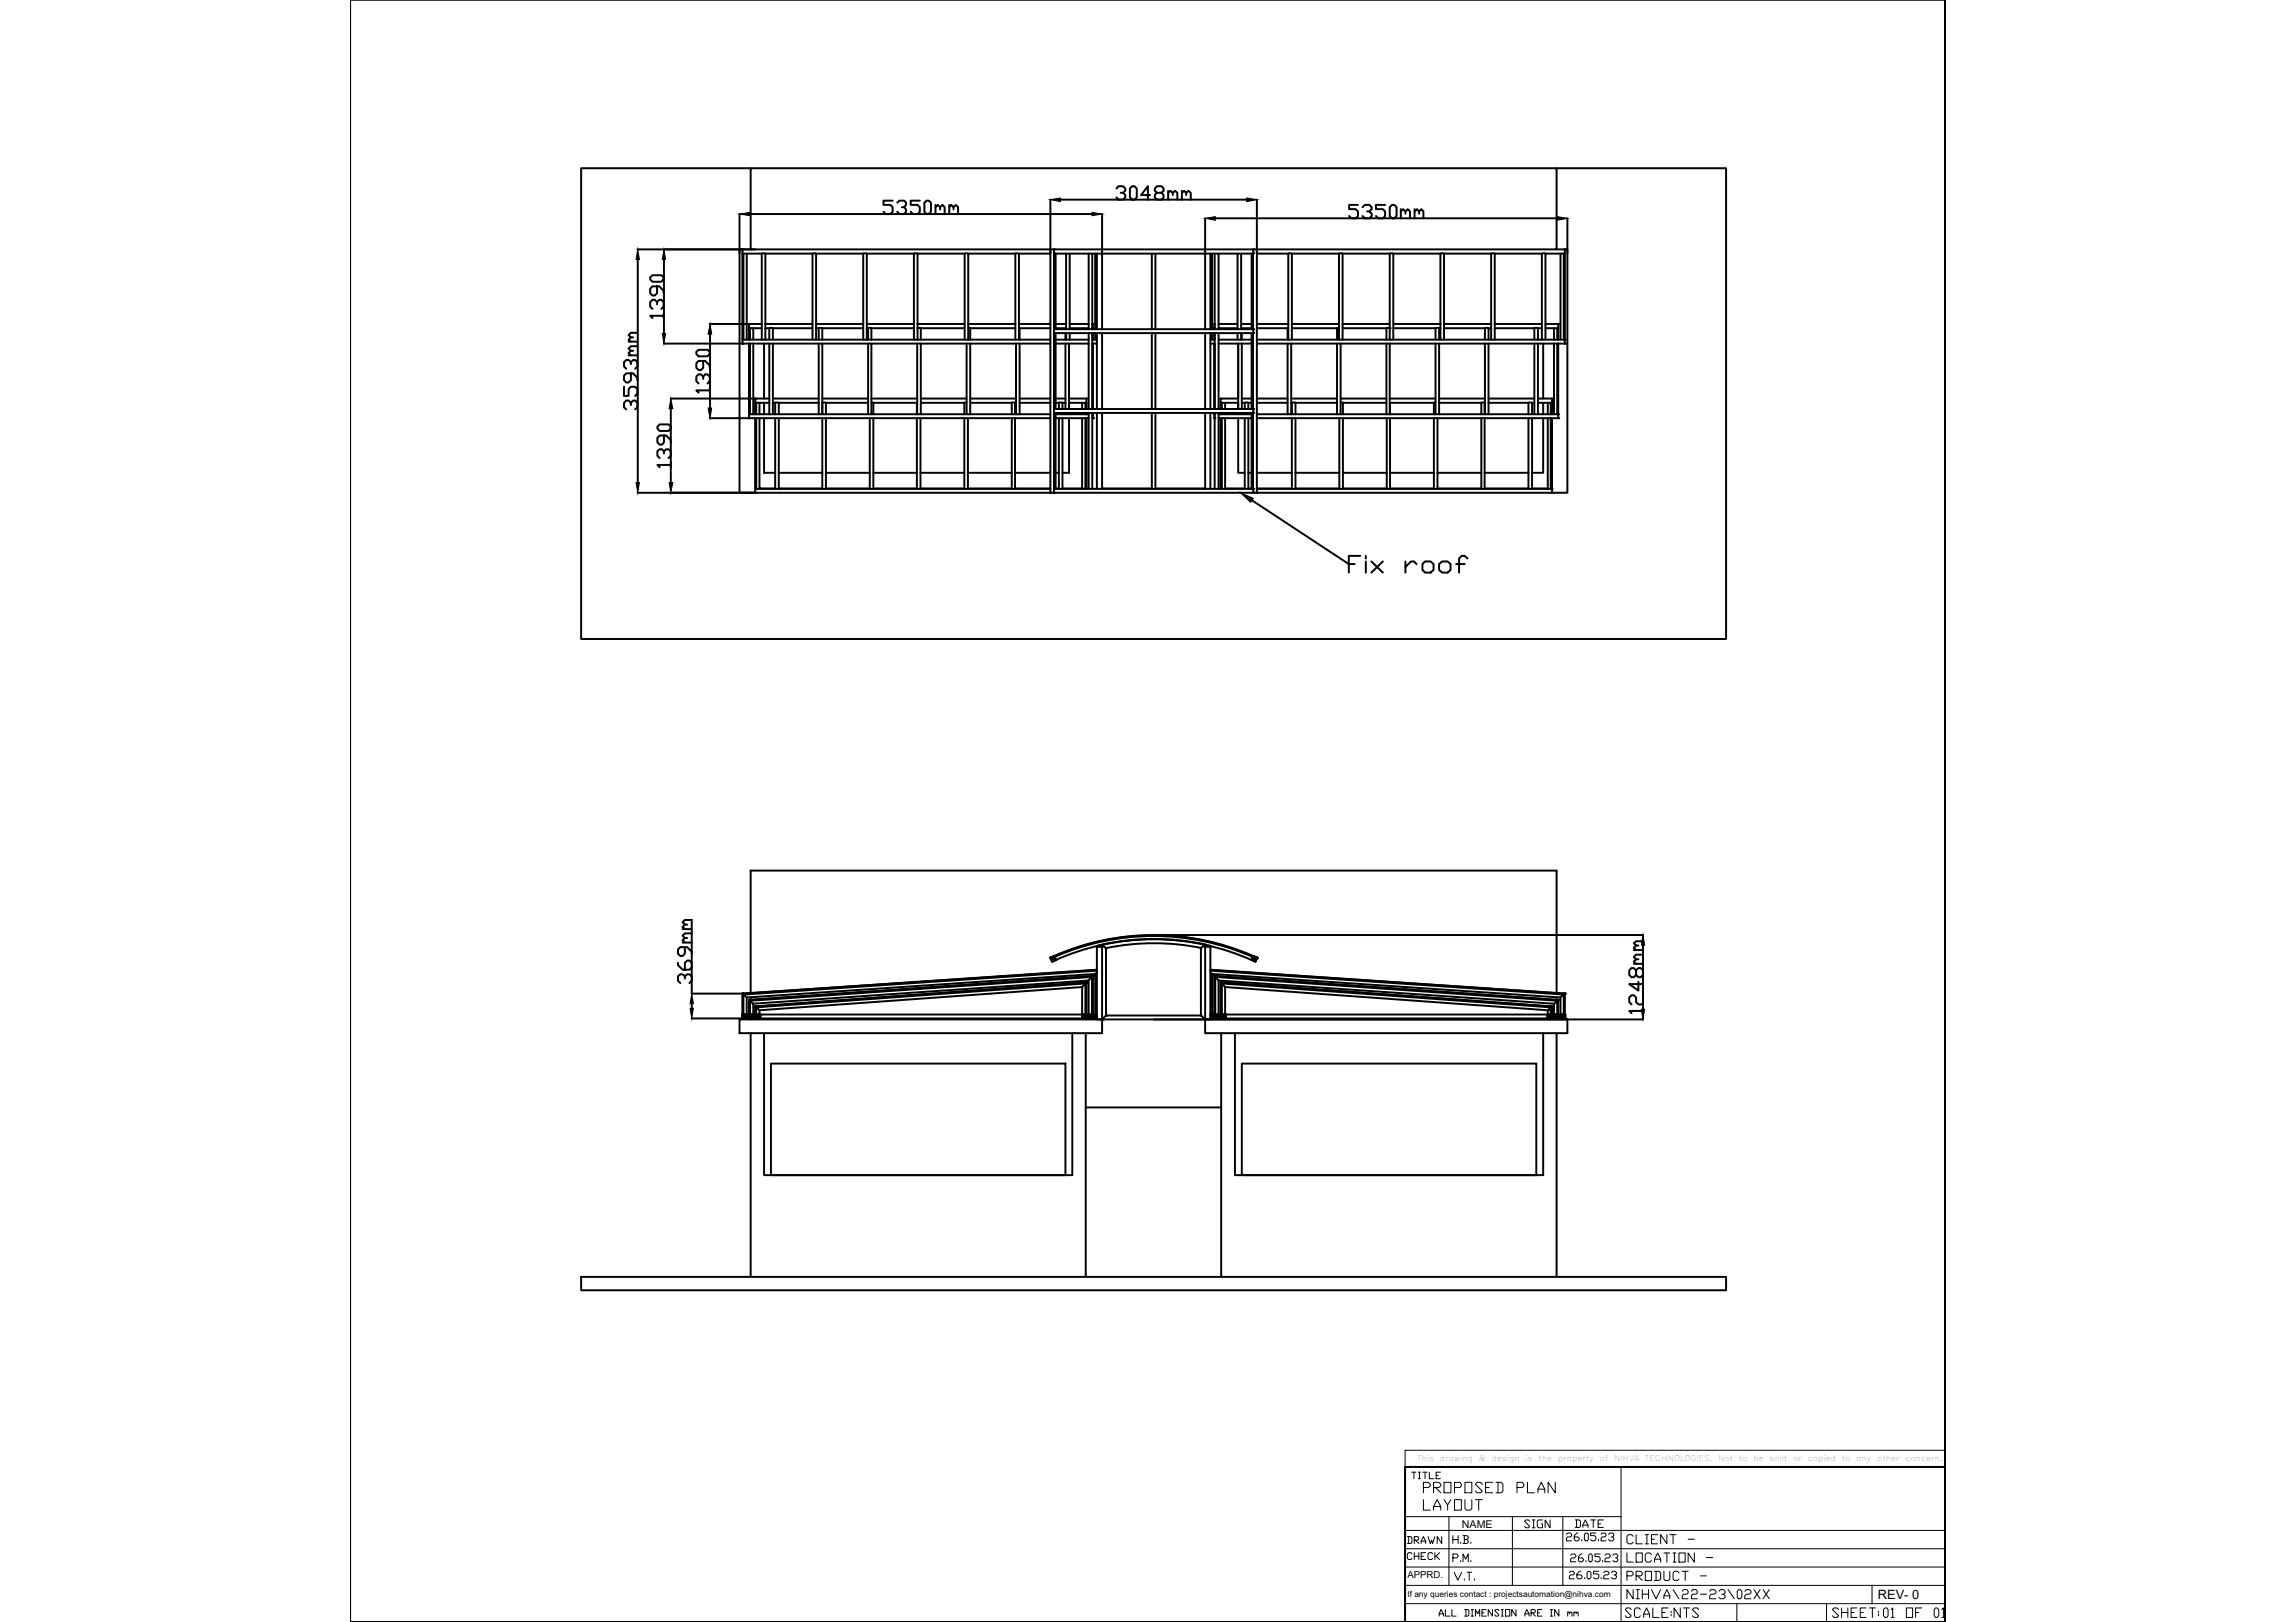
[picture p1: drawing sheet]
<svg xmlns="http://www.w3.org/2000/svg" width="297mm" height="210mm" viewBox="0 0 297 210" stroke-linecap="round" stroke-linejoin="round" font-family="sans-serif">
<defs><g id="words">
<text font-size="4.4" x="215.2" y="210.6">NTS</text>
<text font-size="4" x="202.5" y="199">DATE</text>
<text font-size="1.7" x="243" y="206.9">REV- 0</text>
<text font-size="1.4" x="189.1" y="197.7">NAME</text>
<text font-size="1.2" x="182.1" y="204.2">APPRD.</text>
<text font-size="1.1" x="182.1" y="206.7">If any queries contact : projectsautomation@nihva.com</text>
<g font-size="1">
<text x="183.3" y="189">This</text>
<text x="186.3" y="189">drawing</text>
<text x="191.3" y="189">&amp;</text>
<text x="193" y="189">design</text>
<text x="197.4" y="189">is</text>
<text x="199" y="189">the</text>
<text x="201.6" y="189">property</text>
<text x="207" y="189">of</text>
<text x="208.8" y="189">NIHVA</text>
<text x="212.8" y="189">TECHNOLOGIES.</text>
<text x="222.3" y="189">Not</text>
<text x="225" y="189">to</text>
<text x="226.8" y="189">be</text>
<text x="228.9" y="189">sold</text>
<text x="232" y="189">or</text>
<text x="233.9" y="189">copied</text>
<text x="238.3" y="189">to</text>
<text x="240.1" y="189">any</text>
<text x="242.8" y="189">other</text>
<text x="246.5" y="189">concern.</text>
</g>
</g></defs>
<!-- layer: 0 -->
<g fill="none" stroke="#000" stroke-width=".25">
<path d="M45.3 0h206.3v209.9h-206.3zM251.6 0h.1M251.6 0v209.9h-64.5M82.5 32.3h15.2M82.5 33.6v28.9M84.1 35.9l.3-.3h1.2l.3 .3v.3l-.3 .3h-1.2l-.3-.3zM85 39.4v-.3l-.3-.3h-.3l-.3 .3v.6l.3 .3M85 39.1l.3-.3h.3l.3 .3v.6l-.3 .3M85 37.1v.8l-.3 .3h-.3l-.3-.3v-.5l.3-.3h.9l.6 .5v.3M85.9 33.6v9.6M95.7 27.7v5.1M96.1 32.3h.1"/>
<path d="M96.1 32.3v11.7M96.1 32.3h-.4v31.5M96.1 32.8h2.5M96.1 32.8v11.2M96.2 32.8v11.2M96.6 32.8v11.2M97 27.7h44.3M97.1 21.8h104.3v10.5h-104.3zM97.1 21.8h-21.9v60.9h148.1v-60.9h-21.9M98.6 32.8v11.2M98.6 32.8h.3M99 32.8h6.2"/>
<path d="M99 32.8v11.2M105.1 32.8v11.2M105.2 32.8h.3M105.5 32.8h6.2M105.6 32.8v11.2M111.7 32.8v11.2M111.8 32.8h.3M112.1 32.8h6.2M112.1 32.8v11.2M115.5 26h-1.2v.5h.9l.3 .3v.6l-.3 .3h-.6l-.3-.3M116.1 26.2l.3-.2h.6l.2 .2v.3l-.2 .3h-.3M117 26.8l.2 .3v.3l-.2 .3h-.6l-.3-.3"/>
<path d="M118.2 32.8v11.2M118.3 32.8h.3M118.7 32.8h6.1v11.2h-6.1M118.7 32.8v11.2M119 26h-1.2v.5h.9l.3 .3v.6l-.3 .3h-.6l-.3-.3M119.6 26.2l.3-.2h.2l.3 .2v1.2l-.3 .3h-.2l-.3-.3zM121 26.8l.3-.3 .3 .3v.3M121 26.5v1.2M121.6 26.8l.3-.3 .3 .3v.9M122.8 26.8l.3-.3 .3 .3v.3M122.8 26.5v1.2M123.4 26.8l.3-.3 .3 .3v.9"/>
<path d="M124.9 32.8h.3M125.2 32.8h6.2v11.2h-6.2M125.3 32.8v11.2M131.4 32.8h.3M131.8 32.8h4.1M131.8 32.8v11.2M135.9 25.8v38M136.4 32.8h.1M136.4 32.3h.1M136.4 32.3v10.3M136.4 32.8v9.8M136.6 32.8v9.8"/>
<path d="M137.2 25.8h24.1M137.9 32.8v9.8M138.4 32.8v9.8M140.8 32.8v9.8M141.3 32.8v9.8M141.7 32.8v9.8M141.9 32.8v9.8M142.6 27.7v5.1M142.6 32.8v9.8M144.4 24.4l.3-.3h.6l.3 .3v.3l-.3 .2h-.3M145.3 24.9l.3 .3v.3l-.3 .3h-.6l-.3-.3M146.5 24.1h.3l.3 .3v1.1l-.3 .3h-.3l-.3-.3v-1.1z"/>
<path d="M148.8 25.2h-1.2l.9-1.1v1.7M149 32.8v9.8M149.5 32.8v9.8M149.7 24.9l-.3-.2v-.3l.3-.3h.6l.2 .3v.3l-.2 .2h-.6l-.3 .3v.3l.3 .3h.6l.2-.3v-.3l-.2-.3M151.1 24.9l.3-.2 .3 .2v.3M151.1 24.7v1.1M151.7 24.9l.3-.2 .3 .2v.9M152.9 24.9l.3-.2 .3 .2v.3M152.9 24.7v1.1M153.5 24.9l.3-.2 .3 .2v.9M155.9 28.3v4.5M155.9 32.8v9.8"/>
<path d="M156.6 32.8v9.8M156.8 32.8v9.8M157.1 32.8v9.8M157.2 28.3h44.3M157.6 32.8v9.8M160.1 32.8v9.8M160.6 32.8v9.8M161.9 32.8v9.8M162.1 32.8v9.8M162.1 32.8h.1M162.1 32.8h-25.7M162.1 32.3h.1"/>
<path d="M162.1 32.3v.5M162.6 25.8v38M162.6 32.8h4.1M166.7 32.8v11.2M166.8 32.8h.2M167.1 32.8h6.2M167.1 32.8v11.2M173.2 32.8v11.2M173.3 32.8h.3M173.7 32.8h6.1M173.7 32.8v11.2M175.7 26.5h-1.2v.6h.9l.3 .3v.6l-.3 .3h-.6l-.3-.3"/>
<path d="M176.3 26.8l.3-.3h.6l.3 .3v.3l-.3 .3h-.3M177.2 27.4l.3 .3v.3l-.3 .3h-.6l-.3-.3M179.2 26.5h-1.2v.6h.9l.3 .3v.6l-.3 .3h-.6l-.3-.3M179.8 26.8l.3-.3h.3l.3 .3v1.2l-.3 .3h-.3l-.3-.3zM179.8 32.8v11.2M179.9 32.8h.3M180.2 32.8h6.2M180.3 32.8v11.2M181.2 27.4l.3-.3 .3 .3v.3M181.2 27.1v1.2M181.8 27.4l.3-.3 .3 .3v.9M183 27.4l.3-.3 .3 .3v.3"/>
<path d="M183 27.1v1.2M183.6 27.4l.3-.3 .2 .3v.9M186.4 32.8v11.2M186.4 32.8h.3M186.8 32.8h6.2M186.8 32.8v11.2M192.9 32.8v11.2M193 32.8h.3M193.3 32.8h6.2M193.4 32.8v11.2M199.5 32.8v11.2M199.6 32.8h.3"/>
<path d="M199.9 32.8h2.5M199.9 32.8v11.2M201.4 32.3h1.4v31.5h-2M201.9 32.8v11.2M202.3 32.8v11.2M202.4 32.8v11.2M202.4 32.3h.1M202.4 32.3v12.2M202.8 28.3v4.5M80.7 50.1v1.1h.6v-.9l.3-.2h.6l.3 .2v.6l-.3 .3M81.3 46h1.2M81.3 44.2h1.2"/>
<path d="M81.6 52.4v-.3l-.3-.3h-.3l-.3 .3v.6l.3 .3M81.6 52.1l.3-.3h.3l.3 .3v.6l-.3 .3M81.6 48.3v.9l-.3 .3h-.3l-.3-.3v-.6l.3-.3h.9l.6 .6v.3M81.6 47.1v-.2l-.3-.3h-.3l-.3 .3v.5l.3 .3M81.6 46.9l.3-.3h.3l.3 .3v.5l-.3 .3M81.9 45.4h-.3l-.3 .3 .3 .3M81.9 43.7h-.3l-.3 .3 .3 .2M82.5 44.8h-.9l-.3 .3 .3 .3M82.5 43.1h-.9l-.3 .3 .3 .3M85 55.2l.3-.3h1.2l.3 .3v.3l-.3 .3h-1.2l-.3-.3zM85.9 40.9h-1.8l.3 .3M85.9 40.6v.6"/>
<path d="M85.9 58.7v-.3l-.3-.3h-.3l-.3 .3v.6l.3 .3M85.9 58.4l.3-.3h.3l.3 .3v.6l-.3 .3M85.9 56.4v.8l-.3 .3h-.3l-.3-.3v-.5l.3-.3h.9l.6 .6v.2M85.9 44.5h50M86.8 51.6h12.7M86.8 52.9v9.6M90.1 45.5l.3-.2h1.1l.3 .2v.3l-.3 .3h-1.1l-.3-.3zM91 49v-.3l-.3-.3h-.3l-.3 .3v.6l.3 .3M91 48.7l.2-.3h.3l.3 .3v.6l-.3 .3M91 46.7v.9l-.3 .3h-.3l-.3-.3v-.6l.3-.3h.8l.6 .6v.3M91.8 50.5h-1.7l.3 .3M91.8 41.9h6.8"/>
<path d="M91.8 54.1h44.1M91.8 50.2v.6M91.9 43.2v9.6M96.1 44.5h.1M96.1 44v.5M96.1 44h2.5M96.9 54.1h.1M96.9 41.9h.1M96.9 53.6h.1M96.9 53.6v.5M96.9 42.4h.1M96.9 42h.1"/>
<path d="M96.9 41.9v2.1M96.9 44.5v9.1M96.9 42.5h1.7M96.9 53.6h2.7M97 42.5v1.5M97 44.5v9.1M97.5 42.5v1.5M97.5 44.5v9.1M97.7 51.6v2M97.7 54.1v9.7M97.7 52.1h.1M97.7 51.6h.1"/>
<path d="M97.7 54.1v9.2M97.8 52.1v1.5M97.8 54.1v9.2M98.3 52.1v1.5M98.3 54.1v9.2M98.6 44h.3M98.8 54.1v7.1h1.5M98.8 44.5v7.1M98.8 52.1v1.5M99 44h6.2M99 41.9h6.1M99 42.5h.6"/>
<path d="M99.5 42.5v1.5M99.5 44.5v9.1M99.5 52.1h-1.8v1.5M99.6 53.6h.3M99.6 42.4h.3M99.9 42.5h5.2M100 42.5v1.5M100 44.5v9.1M100 52.1h.3v1.5M100 51.6h5.9M100.3 54.1v9.2h-2.6M100.3 52.1h.3"/>
<path d="M100.7 52.1h5.2M100.8 52.1v1.5M100.8 54.1v9.2M105.2 44h.3M105.5 44h6.2M105.6 42.5h.3v1.5M105.6 41.9h6.1M105.9 44.5v9.1h-6M106 53.6h.3M106 42.4h.3M106.3 42.5h5.4M106.4 42.5v1.5"/>
<path d="M106.4 44.5v9.1M106.4 54.1v9.2M106.4 51.6h5.9M106.4 52.1h.1M106.5 52.1h.3M106.8 52.1h5.5M106.8 52.1v1.5M106.8 54.1v9.2M111.8 44h.3M112.1 44h6.2M112.1 42.5h.2v1.5M112.1 41.9h6.1"/>
<path d="M112.3 44.5v9.1h-6M112.4 53.6h.2M112.4 42.4h.2M112.5 54.1v9.2h-5.7M112.7 42.5h5.5M112.7 53.6h6M112.7 42.5v1.5M112.7 44.5v9.1M112.7 52.1h.2M112.7 51.6h6M112.9 52.1h5.8M113 52.1v1.5"/>
<path d="M113 54.1v9.2M118.3 44h.3M118.6 52.1v1.5M118.6 54.1v9.2M118.7 44.5v9.1M118.7 42.5h.1M118.7 41.9h6.1M118.7 53.6h.3M118.7 42.4h.3M119.1 54.1v9.2M119.1 42.5h5.7M119.1 53.6h6"/>
<path d="M119.1 42.5v1.5M119.1 44.5v9.1M119.1 52.1h5.7v1.5M119.1 51.6h6M124.8 54.1v9.2h-5.8M124.8 52.1h.3M124.9 44h.3M125.1 44.5v9.1M125.1 53.6h.3M125.2 54.1v9.2M125.3 41.9h6.1M125.3 42.4h.1"/>
<path d="M125.5 42.5h5.9M125.5 42.5v1.5M125.5 44.5v9.1M125.5 52.1h5.4v1.5M125.5 51.6h5.9M130.9 54.1v9.2h-5.7M130.9 52.1h.3M131.3 52.1h.1M131.3 52.1v1.5M131.3 54.1v9.2M131.4 44h.3M131.4 44.5v9.1h-5.9"/>
<path d="M131.5 53.6h.3M131.8 44h4.1M131.8 41.9h4.1M131.9 42.5h4M131.9 53.6h4M131.9 42.5v1.5M131.9 44.5v9.1M131.9 51.6h4M131.9 52.1h4M136.4 42.6h.1M136.4 43.1h.1M136.4 42.6v.5h25.7v-.5"/>
<path d="M136.4 53.4h.1M136.4 52.9v.5h25.7v-.5M136.4 52.9h.1M136.4 43.1v9.8M136.4 53.4v9.9M136.4 42.6h25.7M136.4 52.9h25.7M136.6 43.1v9.8M136.6 53.4v9.9M136.6 42.5h1.2v.1M136.6 51.6h1.2M136.6 52.1h.4"/>
<path d="M136.6 44.5h4.2M136.6 41.9h1.3M136.6 54.1h4.2M137 52.1v.8M137 53.4v.2M137 54.1v9.2M137.1 52.1h.3M137.4 52.1h.4M137.5 52.1v.8M137.5 53.4v.2M137.5 54.1v9.2M137.8 43.1v.9"/>
<path d="M137.8 44.5v8.4M137.8 53.4v.2h-1.2M137.9 53.6h.3M137.9 42.4h.1M137.9 43.1v.9h-1.3M138 44h.3M138.2 53.6h2.6M138.3 44.5v8.4M138.3 53.4v.2M138.3 54.1v7.1h-.8M138.3 51.6h2.2M138.3 52.1h2.2"/>
<path d="M138.3 44h2.5M138.4 43.1v.9M138.4 41.9h2.4M138.4 42.5h2.4M140 52.1v.8M140 53.4v.2M140 54.1v9.2M140.4 52.1v.8M140.4 53.4v.2M140.4 54.1v9.2M140.5 51.6h.1M140.5 51.6v1.3"/>
<path d="M140.5 53.4v.2M140.5 54.1v9.2M140.8 43.1v9.8M140.8 53.4v9.9M141.3 54.1h.1M141.3 53.6h.1M141.3 43.1v9.8M141.3 53.4v9.9M141.3 44h.6M141.3 44.5h.6M141.3 41.9h.1M141.3 42.5h.1"/>
<path d="M141.4 42.5v.1M141.4 43.1v.9M141.4 44.5v8.4M141.4 53.4v.2M141.4 54.1h.1M141.4 41.9h.1M141.4 41.9v.7M141.4 53.4v.7M141.7 43.1v.9M141.9 43.1v9.8M141.9 53.4v9.9M142.6 43.1v9.8"/>
<path d="M142.6 53.4v9.8M149 43.1v9.8M149 53.4v9.9M149.5 43.1v9.8M149.5 53.4v9.9M155.9 43.1v9.8M155.9 53.4v9.9M156.6 43.1v9.8M156.6 53.4v9.9M156.6 44h.5M156.6 44.5h.5M156.8 43.1v.9"/>
<path d="M157.1 54.1h.1M157.1 41.9h.1M157.1 41.9v.5M157.1 42.4h.1M157.1 53.6v.5M157.1 42.4v.2M157.1 43.1v.9M157.1 44.5v8.4M157.1 53.4v.2M157.1 42.5h.1M157.1 53.6h.1M157.1 43.1v9.8"/>
<path d="M157.1 53.4v9.9M157.6 43.1v9.8M157.6 53.4v9.9M157.6 44h2.5M157.6 44.5h4.3M157.6 41.9h2.5M157.6 42.5h2.5M157.6 54.1h4.3M157.6 53.6h2.6M157.9 53.4v.2M157.9 54.1v9.2M157.9 51.6h.1"/>
<path d="M157.9 52.1h.1M158.1 52.1v.8M158.1 53.4v.2M158.1 54.1v9.2M158.5 52.1v.8M158.5 53.4v.2M158.5 54.1v9.2M160.1 43.1v.9M160.2 51.6h-2.3v1.3M160.2 54.1v7.1h.8M160.2 44.5v8.4M160.2 53.4v.2"/>
<path d="M160.2 52.1h-2.3v.8M160.2 44h.3M160.3 53.6h.3M160.6 43.1v.9h1.3M160.6 41.9h1.3M160.6 42.4h.1M160.7 43.1v.9M160.7 44.5v8.4M160.7 53.4v.2h1.2M160.7 51.6h1.2M160.7 52.1h.4M161 52.1v.8"/>
<path d="M161 53.4v.2M161 54.1v9.2M161.1 52.1h.3M161.5 52.1h.4M161.5 52.1v.8M161.5 53.4v.2M161.5 54.1v9.2M161.9 43.1v9.8M161.9 53.4v9.9M161.9 42.5h-1.2v.1M162.1 53.4v9.9v-9.9M162.1 43.1v9.8"/>
<path d="M162.1 42.6h.1M162.1 43.1h.1M162.1 53.4h.1M162.1 52.9h.1M162.6 44.5h39.8M162.6 54.1h39M162.6 51.6h4M162.6 52.1h4M162.6 44h4.1M162.6 41.9h4.1M162.6 42.5h4M162.6 53.6h4"/>
<path d="M166.6 42.5v1.5M166.6 44.5v9.1M166.7 53.6h.3M166.8 44h.2M167 53.6h6M167 44.5v9.1M167 51.6h6M167 52.1h.2M167.1 44h6.2M167.1 52.1v1.5M167.1 54.1v9.2M167.1 41.9h6.1"/>
<path d="M167.1 42.5h5.9M167.3 52.1h.3M167.6 54.1v9.2h5.7M173 52.1h-5.4v1.5M173 42.5v1.5M173 44.5v9.1M173.1 53.6h.3M173.1 42.4h.1M173.3 54.1v9.2M173.3 44h.3M173.4 53.6h6M173.4 44.5v9.1"/>
<path d="M173.4 52.1h.3M173.4 51.6h6M173.7 44h6.1M173.7 52.1h5.7M173.7 41.9h6.1M173.7 42.5h5.7M173.7 52.1v1.5M173.7 54.1v9.2M179.4 42.5v1.5M179.4 44.5v9.1M179.4 54.1v9.2M179.5 53.6h.2"/>
<path d="M179.5 42.4h.2M179.8 42.5h.1M179.8 44.5v9.1h6M179.8 51.6h5.9M179.8 54.1v9.2h5.7M179.9 44h.3M180.2 44h6.2M180.3 41.9h6.1M180.3 42.5h5.5M185.5 52.1v1.5M185.5 54.1v9.2M185.5 52.1h-5.7v1.5"/>
<path d="M185.6 52.1h.1M185.7 42.5v1.5M185.7 44.5v9.1M185.8 53.6h.3M185.8 42.4h.3M186 54.1v9.2M186.2 44.5v9.1h6M186.2 51.6h5.9M186.2 52.1h5.5M186.4 42.5h-.2v1.5M186.4 44h.3M186.8 44h6.2"/>
<path d="M186.8 41.9h6.1M186.8 42.5h5.4M191.6 52.1v1.5M191.6 54.1v9.2M191.7 52.1h.3M192.1 54.1v9.2h5.7M192.1 52.1v1.5M192.1 42.5v1.5M192.1 44.5v9.1M192.2 53.6h.3M192.2 42.4h.3M192.5 42.5h.4"/>
<path d="M192.5 53.6h6M192.6 42.5v1.5M192.6 44.5v9.1M192.6 51.6h5.9M192.6 52.1h5.2M193 44h.3M193.3 44h6.2M193.4 41.9h6.1M193.4 42.5h5.1M197.7 52.1v1.5M197.7 54.1v9.2M197.8 52.1h.3"/>
<path d="M198.2 54.1v9.2h2.5M198.5 52.1h-.3v1.5M198.5 42.5v1.5M198.5 44.5v9.1M198.6 53.6h.3M198.6 42.4h.3M198.9 53.6h2.7v.5M198.9 42.5h.6M199 42.5v1.5M199 44.5v9.1M199 51.6h1.8v2M199 52.1h1.7v1.5"/>
<path d="M199.6 44h.3M199.6 54.1v7.1h-1.4M199.6 44.5v7.1M199.6 52.1v1.5M199.9 44h2.5M199.9 41.9h1.7M199.9 42.5h1.7M200.2 52.1v1.5M200.2 54.1v9.2M200.6 52.1v1.5M200.6 54.1v9.2M200.7 51.6h.1"/>
<path d="M200.7 52.1h.1M200.7 54.1v9.2M200.8 54.1v9.7M201 42.5v1.5M201 44.5v9.1M201.5 42.5v1.5M201.5 44.5v9.1M201.6 54.1h.1M201.6 41.9h.1M201.6 42h.1M201.6 42v2M201.6 53.6h.1"/>
<path d="M201.6 41.9v.1M201.6 44.5v9.1M202.4 44.5h.1M202.4 44h.1M82.5 63.8h53.9M86.8 60.2h-1.8l.3 .3M97.7 63.8h.1M97.7 63.3h.1M98.3 63.2h.1M98.3 63.2h2M100.3 63.3h.3M100.7 63.3h5.7"/>
<path d="M100.8 63.2h5.6M100.8 61.2h5.6M106.5 63.3h.3M106.8 63.2h5.7M106.8 61.2h5.7M112.6 63.3h.3M112.9 63.3h5.8M113 63.2h5.6M113 61.2h5.6M118.7 63.3h.3M119.1 63.2h5.7M119.1 61.2h5.7"/>
<path d="M124.8 63.3h.3M125.2 63.2h5.7M125.2 61.2h5.7M130.9 63.3h.3M131.3 63.3h4.6M131.3 63.2h4.6M131.3 61.2h4.6M135.9 63.8h.1M136.4 63.8h.1M136.4 63.3v.5h25.7v-.5M136.4 63.3h.1M136.4 63.3h25.7"/>
<path d="M136.6 63.2h.4M136.6 61.2h.4M137.5 63.2h2.5M140 63.2h.1M142.6 63.2v.1M142.6 63.2h.1M142.6 63.2h6.4M149.5 63.2h6.4M155.9 63.2h.1M158.5 63.2h.1M158.5 63.2h2.5M161.5 63.2h.4"/>
<path d="M161.5 61.2h.4M162 64.7l12.5 8.3h.8M162.1 63.8h.1M162.1 63.3h.1M162.1 63.8h38.7M162.6 63.8h.1M162.6 63.2h4.5M162.6 63.3h4.6M162.6 61.2h4.5M167.3 63.3h.3M167.6 63.2h5.7M167.6 61.2h5.7"/>
<path d="M173.4 63.3h.3M173.7 63.3h5.8M173.7 63.2h5.7M173.7 61.2h5.7M176 71.9h-1.5v2.2M176.7 71.9v.4M176.7 72.7v1.4M177.4 72.7l1.5 1.4M178.9 72.7l-1.5 1.4M179.5 63.3h.3M179.8 63.2h5.7M179.8 61.2h5.7"/>
<path d="M181.8 72.7v1.4M183.3 73l-.4-.3h-.4l-.7 .7M184 73l.4-.3h.7l.4 .3v.8l-.4 .3h-.7l-.4-.3zM185.6 63.3h.3M185.9 63.3h5.8M186 63.2h5.6M186 61.2h5.6M186.2 73l.4-.3h.7l.4 .3v.8l-.4 .3h-.7l-.4-.3zM188.4 73h1.1M189.9 72.3l-.4-.4h-.4l-.3 .4v1.8M191.7 63.3h.3M192.1 63.2h5.6"/>
<path d="M192.1 61.2h5.6M197.8 63.3h.3M198.2 63.2h2M200.2 63.2h.1M200.7 63.3h.1M200.7 63.8h.1M200.8 63.8h.1M88.6 119.6l-.3-.2 .3-.3h.9v9.5h6.6M88.9 119.6h-.3l-.3 .3 .3 .3M87.7 124.6v.3l.6 .6h.9l.3-.3v-.6l-.3-.3h-.3l-.3 .3v.9M88.3 122h1.2M88.3 120.2h1.2"/>
<path d="M88.6 126.6v-.3l-.3-.2h-.3l-.3 .2v.6l.3 .3M88.6 126.3l.3-.2h.3l.3 .2v.6l-.3 .3M88.6 122.6v.8l-.3 .3h-.3l-.3-.3v-.5l.3-.3h.9l.6 .6v.2M88.9 121.4h-.3l-.3 .3 .3 .3M89.5 120.8h-.9l-.3 .3 .3 .3M89.5 131.8h7.1M89.5 129.9v.6M95.7 131.9h46.9v1.8h-46.9zM96.1 131.3h.1M96.1 131.4h.1M96.1 131.7h.1M96.1 131.8h.1"/>
<path d="M96.1 131.3v.5M96.1 128.6v3.2M96.1 128.6h.1M96.1 131.3v.1M96.1 131.7v.1M96.1 131.5h.1M96.1 131.6h.1M96.1 128.6v2.9M96.1 131.5v.1M96.1 131.6v.2M96.1 131.6h.5M96.1 131.5h.5"/>
<path d="M96.1 131.6v.1M96.1 128.6l.1 .1M96.2 131.8h.1M96.2 131.3v.2l-.1-.1M96.2 131.6h.1M96.2 131.3h.1M96.2 131.5h.1M96.2 131.5v.3M96.2 128.7h.1M96.2 128.7v2.8M96.2 131.6v.2M96.2 131.3h.4"/>
<path d="M96.2 128.7l.4 .3M96.2 131.7h.1M96.2 131.7v.1h.4M96.2 131.4h.1M96.2 131.5h.4M96.2 131.3v.1M96.2 131.4v.1M96.2 131.6v.1M96.3 131.4h.1M96.3 131.7h.1M96.5 131.4h.1M96.5 131.7h.1"/>
<path d="M96.6 131.6h.1M96.6 131.5h.1M96.6 131.3h.1M96.6 131.4h.1M96.6 131.7h.1M96.6 131.8h.1M96.6 131.4v.1M96.6 131.5v.1M96.6 131.6v.1M96.6 129v2.3M96.6 131.3v.5M96.9 131.7h.1"/>
<path d="M96.9 131.8h.1M96.9 131.5h.1M96.9 131.3v.5M96.9 131.3h.1M96.9 131.4h.1M96.9 131.6h.1M96.9 129.4v2.4M96.9 129.4v2.1M96.9 129.4h.1M96.9 131.3v.2M96.9 131.5v.1M96.9 131.6v.2"/>
<path d="M96.9 131.8h.6M96.9 131.6h.5M96.9 131.5h.5M96.9 129.4l.1 .1M97 131.3h.1M97 131.5h.1M97 131.8h.1M97 131.6h.1M97 131.8h.4M97 131.5v.3M97 129.5h.1M97 129.5v2"/>
<path d="M97 131.6v.2M97 131.3h.4M97 129.5l.4 .4M97.1 131.7h.1M97.1 131.5h.1M97.1 131.8h.1M97.1 131.4h.1M97.1 131.6h.1M97.1 131.3h.1M97.1 131.5h.3M97.1 128.5v-15.8h104.3v15.8M97.1 129v.4"/>
<path d="M97.1 131.8v.1M97.1 133.7v31.5M97.4 131.4h.1M97.4 131.7h.1M97.4 131.8h.1M97.4 131.3h.1M97.4 131.5h.1M97.4 131.6h.1M97.4 129.9l.1 1.9M97.4 131.4v.1M97.4 131.5v.1M97.4 131.6v.1"/>
<path d="M97.5 131.8h.1M97.7 131.3v.5M97.7 131.6h.1M97.7 131.7h.1M97.7 131.8h.1M97.7 131.3v.1M97.7 131.4h.1M97.7 131.5h.1M97.7 131.3h.1M97.7 130.2v1.6M97.7 130.3v1.2M97.7 130.3h.1"/>
<path d="M97.7 130.2v.1M97.7 131.4v.1M97.7 131.5v.1M97.7 131.6v.2M97.7 131.8h42.7M97.7 131.6h.6M97.7 131.5h.2M97.7 131.5h.6M97.7 130.3l.1 .1M97.8 131.3h.1M97.8 131.8h.1M97.8 131.5v.3"/>
<path d="M97.8 130.4l42.6-3.1-.4 .4-41.7 3M97.8 130.4v1.1M97.8 130.4l.5 .3M97.9 131.8h.1M97.9 131.6h.1M97.9 131.5h.1M97.9 131.3h.1M97.9 131.3h.4M97.9 131.7h.1M97.9 131.4h.1M97.9 131.3h42.1M97.9 131.3v.2"/>
<path d="M97.9 131.6v.2M98.2 131.4h.1M98.2 131.7h.1M98.2 131.8h.1M98.2 131.3h.1M98.3 131.3h.1M98.3 131.4h.1M98.3 131.6h.1M98.3 131.7h.1M98.3 131.4l-.4 .1M98.3 131.8h.1M98.3 131.5h.1"/>
<path d="M98.3 130.7h.1M98.3 130.7v1.1M98.8 133.7v18.4h39.9v-18.4M99.7 137.6h38.1v14.5h-38.1zM135.9 123.9h.1M135.9 124h.1M135.9 123.9v.1M135.9 124.1h.1M135.9 124.1h.2M135.9 124.1l.2 .3M136 124.1h.1M136 124.1l.1-.1v.1"/>
<path d="M136 124.1l.1 .3M136 123.9h.1M136 123.9h-.1M136.1 123.9h.1M136.1 124h.1M136.1 124.1h.1M136.1 123.9v.1M136.1 124.4h.1M136.1 123.9l.2 .4M136.1 124.3h.1M136.1 124l.2 .3M136.2 124.4h.1"/>
<path d="M136.2 124.3h.1M136.2 123.8h.1M136.2 123.8l.2 .5M136.2 123.9h.1M136.3 123.8h.1M136.3 124.3h.1M136.3 124h.1M136.3 123.9h.1M136.3 124l.1 .3M136.3 123.9v.1M136.4 124h.1M136.4 123.8h.1"/>
<path d="M136.4 123.7v.1M136.4 123.7h.1M136.4 123.8l-.3 .1M136.4 123.7l-.5 .2M136.4 123.7a31.8 31.8 0 0 1 25.7 0M136.4 123.8a31.8 31.8 0 0 1 25.7 0M136.4 123.8l.1 .5M136.4 123.9l.1 .3M136.4 123.9h.1M136.4 124.3h.1M136.4 123.8l-.2 .1M136.4 123.9h-.1"/>
<path d="M136.4 124.3h-.1M136.4 123.8a31.7 31.7 0 0 1 25.7 0M136.4 124.2h.1M136.4 124.2v.1M136.5 124.2h.1M136.5 124.3h.1M136.5 124.3l-.3 .1M136.5 124.2h-.1M136.6 124.2h.1M140 131.8h.1M140 131.3h.1M140 131.3v.5"/>
<path d="M140 131.3h.4M140 131.7h.1M140 131.4h.1M140 131.5h.1M140 131.6h.1M140 127.7v3.6M140 131.6h.5M140 131.5h.4M140 131.5h.5M140 131.4v.1M140 131.5v.1M140 131.6v.1"/>
<path d="M140.1 131.4h.1M140.1 131.7h.1M140.3 131.7h.1M140.3 131.4h.1M140.4 131.5h.1M140.4 131.4h.1M140.4 131.3h.1M140.4 131.8h.1M140.4 131.7h.1M140.4 131.6h.1M140.4 131.3v.1M140.4 131.4v.1"/>
<path d="M140.4 131.6v.2M140.4 127.3h.1M140.4 127.3v4.2M140.4 131.5v.3M140.4 131.3v.2M140.5 133.7v31.5M140.5 131.5h.1M140.5 131.6h.1M140.5 131.4h.1M140.5 131.3h.1M140.5 131.8h.1M140.5 131.7h.1"/>
<path d="M140.5 131.4v-.1v.5M140.5 127.1h.1M140.5 127.1v4.3M140.5 127.1v4.2M140.5 131.5v.1M140.5 131.6v.2M140.5 127.1l-.1 .2M140.5 127.1l-42.8 3.1M140.5 127.1l-42.8 3.2M140.8 131.8h.5M140.8 131.8h.1M140.8 131.7h.1"/>
<path d="M140.8 131.3h.1M140.8 131.4h.1M140.8 126.8v4.5M140.8 131.3v.5M140.8 131.3h.5M140.9 131.7h.1M140.9 131.4h.1M140.9 131.5h.1M140.9 131.8h.1M140.9 131.3h.1M140.9 131.6h.1M140.9 131.8h.3"/>
<path d="M140.9 131.6h.5M140.9 131.5h.3M140.9 131.5h.5M140.9 131.4v.1M140.9 131.5v.1M140.9 131.6v.1M141.2 131.4h.1M141.2 131.7h.1M141.2 131.5h.1M141.2 131.8h.1M141.2 131.3h.1M141.2 131.6h.1"/>
<path d="M141.2 131.3v.2M141.2 131.6v.2M141.3 131.3h.1M141.3 131.5h.1M141.3 131.6h.1M141.3 131.8h.1M141.3 126.4l-.5 .5-43.4 3M141.3 126.4h.1M141.3 126.4v5.1M141.3 131.5v.3M141.3 126.4l-44.3 3.1M141.4 131.5h.1"/>
<path d="M141.4 131.3v.2M141.4 131.3h.1M141.4 131.8h.1M141.4 131.7h.1M141.4 131.6h.1M141.4 131.3v.5M141.4 131.4h.1M141.4 126.3h.1M141.4 126.3v5.2M141.4 131.5v.1M141.4 131.6v.2M141.4 126.3l-44.5 3.1"/>
<path d="M141.4 126.3v5M141.4 126.3l-.1 .1M141.7 131.8h.1M141.7 131.7h.1M141.7 131.6h.1M141.7 131.3h.1M141.7 131.3h.2zM141.7 131.4h.1M141.7 131.5h.1M141.7 126h.1M141.7 126l-45.1 3M141.7 126v5.3"/>
<path d="M141.7 131.3v.5M141.7 131.8h.2M141.7 131.6h.2M141.7 131.5h.2M141.8 131.4h.1M141.8 131.7h.1M141.9 122.6v9.3M141.9 125.8l-.2 .2M141.9 125.6l-45.7 3.1M141.9 125.5l-45.8 3.1M142 131.9h.5M142 122.5h.5"/>
<path d="M142 122.4l-.1 .1M142 122.4l.5-.1-.5 .1 .5 .1h-.5M142 122.4h.1M142 122.4v.1M142.4 122.3a31.3 31.3 0 0 0-5.8 1.9M142.5 122.3a31.3 31.3 0 0 1 13.5 0M142.5 122.4l.1 .1M142.6 131.9h.1M142.6 122.3h.1M142.6 131.9h70M142.6 122.3l.5 .4M143.1 131.4h.1"/>
<path d="M143.1 122.7h.1M143.1 122.7l-.5-.4v9.6M143.1 122.7v8.7M149.3 121h63.3M155.4 122.7a30.7 30.7 0 0 0-12.3 0M155.4 131.4h-12.3l-.5 .5M155.9 122.3l-.5 .4v8.7M155.9 122.3v9.6l-.5-.5M155.9 122.3l-.5 .4M155.9 122.3h.1M155.9 131.9h46.9v1.8h-46.9zM155.9 122.2a31.2 31.2 0 0 0-13.3 0"/>
<path d="M156 122.5h.5M156 122.4l-.1 .1M156.1 122.3a31.3 31.3 0 0 1 5.8 1.9M156.5 122.4v.1h-.5l.5-.1-.5-.1 .5 .1M156.5 122.4l.1 .1M156.6 125.8l.2 .2v5.3M156.6 125.5l45.8 3.1M156.6 122.6v9.3M156.6 131.6h.2M156.6 131.5h.2M156.6 125.6l45.7 3.1M156.7 131.7h.1"/>
<path d="M156.7 131.4h.1M156.8 131.7h.1M156.8 131.8h-.2h.2M156.8 131.3h-.2h.2M156.8 131.6h.1M156.8 131.8h.1M156.8 131.3h.1M156.8 131.4h.1M156.8 131.5h.1M156.8 126h.1M156.8 126l45.1 3M156.8 131.3v.5"/>
<path d="M157.1 131.8h.1M157.1 131.3h.1M157.1 131.4h.1M157.1 131.7h.1M157.1 126.3h.1M157.1 126.3l44.5 3.1M157.1 131.3v.5M157.1 131.8h.5M157.1 131.4v.1M157.1 131.6h.1M157.1 131.5h.1M157.1 126.3v5.2"/>
<path d="M157.1 126.3v5M157.1 131.5v.1M157.1 131.6v.2M157.1 126.3l.1 .1M157.1 131.6h.5M157.1 131.5h.5M157.1 131.6v.1M157.2 131.8h.1M157.2 131.6h.1M157.2 131.5h.1M157.2 131.3h.1M157.2 126.4v5.1"/>
<path d="M157.2 131.5v.3M157.2 126.4h.1M157.2 126.4l44.3 3.1-.4 .4M157.2 131.3h.4M157.2 131.3v.2M157.2 131.6v.2M157.2 126.4l.4 .4M157.3 131.3h.1M157.3 131.4h.1M157.3 131.5h.1M157.3 131.6h.1M157.3 131.3h.3"/>
<path d="M157.3 131.7h.1M157.3 131.7v.1h.3M157.3 131.8h.1M157.3 131.5h.3M157.3 131.3v.1M157.3 131.4v.1M157.3 131.6v.1M157.6 131.4h.1M157.6 131.7h.1M157.6 131.5h.1M157.6 131.8h.1M157.6 131.3h.1"/>
<path d="M157.6 131.6h.1M157.6 126.8l43.5 3.1M157.6 126.8v5M157.6 131.4v.1M157.6 131.5v.1M157.6 131.6v.1M157.9 131.8h.1M157.9 131.8h.6M157.9 127.1h.1M157.9 127.1l42.8 3.1M157.9 127.1v4.4M157.9 131.6h.1"/>
<path d="M157.9 131.6v.2M157.9 131.3h.1M157.9 131.5h.1M157.9 131.4h.1M157.9 131.7h.1M157.9 127.1v4.7M157.9 131.3v.2M157.9 131.5v.1M157.9 127.1l42.8 3.2M157.9 127.1l.2 .2M157.9 131.6h.6M157.9 131.5h.6"/>
<path d="M158 133.7v31.5M158.1 127.3h.1M158.1 127.3v4.2M158.1 131.5v.3M158.1 131.8h.1M158.1 131.6h.1M158.1 131.5h.1M158.1 131.3h.1M158.1 131.4h.1M158.1 131.6l.1 .1M158.1 131.7h.1M158.1 131.3v.2"/>
<path d="M158.1 131.6v.2M158.1 131.3h.4M158.1 127.3l.4 .4M158.1 127.3l42.5 3.1M158.2 131.4h.1M158.2 131.4l-.1 .1M158.2 131.7h.1M158.4 131.4l.1 .1M158.4 131.7h.1M158.4 131.4h.1M158.5 127.7l41.7 3M158.5 127.7v3.6"/>
<path d="M158.5 131.7h.1M158.5 131.8h.1M158.5 131.5h.1M158.5 131.6h.1M158.5 131.4h.1M158.5 131.3h.1M158.5 131.5v.1M158.5 131.6v.1M158.5 131.3v.5M158.5 131.3h42.1M159.8 133.7v18.4h39.8v-18.4M160.7 137.6h38.1v14.5h-38.1z"/>
<path d="M161.9 124.2h.1M162 124.2h.1M162 124.3h.1M162 124.3l.3 .1M162.1 123.8l-.1 .5M162.1 123.8h.1M162.1 124.3h.1M162.1 124.2h.1M162.1 124.2v.1M162.1 123.9l-.2 .3M162.1 123.9h.1M162.1 123.8l.1 .1"/>
<path d="M162.1 124h.1M162.1 123.7h.1M162.1 123.7l.5 .3M162.1 123.7v.1M162.2 123.9h.1M162.2 124.3h.1M162.2 123.9v.1M162.2 123.9l-.1 .1M162.2 123.8h.1M162.2 124h.1M162.2 124l-.1 .3M162.3 123.8h.1"/>
<path d="M162.3 124.4h.1M162.3 124.3h.1M162.3 123.8l-.1 .1M162.3 123.8l.1 .1M162.3 123.8l-.2 .5M162.3 124h.1M162.3 124l-.1 .3M162.4 124h.1M162.4 124.4h.1M162.4 124.1h.1M162.4 123.9h.1M162.4 124l.1 .1"/>
<path d="M162.4 124v.1M162.4 123.9l-.2 .4M162.4 123.9l-.1 .1M162.4 124.1h.2M162.5 123.9h.1M162.5 124.1h.1M162.5 124.1l-.1 .3M162.6 123.9h.1M162.6 124h.1M162.6 124.1h.1M162.6 123.9v.1M162.6 124.1l-.2 .3"/>
<path d="M200.2 131.3v.5h-41.7M200.2 131.8h.1M200.2 131.3h.1M200.2 130.7h.1M200.2 131.7h.1M200.2 131.6h.1M200.2 131.3h.4M200.2 131.5h.1M200.2 131.4h.1M200.2 130.7v1.1M200.2 131.8h.5M200.2 131.6h.5"/>
<path d="M200.2 131.5h.5M200.3 131.4h.1M200.3 131.7h.1M200.5 131.4h.1M200.5 131.7h.1M200.6 131.5v.3M200.6 131.8h.1M200.6 130.4h.1M200.6 131.3h.1M200.6 131.5h.1M200.6 131.6h.1M200.6 131.4h.1"/>
<path d="M200.6 131.7h.1M200.6 130.4v1.1M200.6 131.6v.2M200.6 130.4l-.4 .3M200.7 131.8h.1M200.7 130.3v1.2M200.7 130.3h.1M200.7 130.2v1.6M200.7 131.5h.1M200.7 131.3h.1M200.7 131.6h.1M200.7 131.7h.1"/>
<path d="M200.7 131.4h.1M200.7 130.2v.1M200.7 131.3v.2M200.7 131.5v.1M200.7 131.6v.2M200.7 130.3l-.1 .1M200.8 131.3v.5M201 131.8h.1M201 131.8h.6M201.1 131.4h.1M201.1 131.3h.1M201.1 131.3h.4"/>
<path d="M201.1 131.8h.1M201.1 131.6h.1M201.1 131.7h.1M201.1 131.5h.1M201.1 129.9l-.1 1.9M201.1 131.3h.3M201.1 131.6h.5M201.1 131.5h.3M201.1 131.5h.5M201.1 131.4v.1M201.1 131.5v.1M201.1 131.6v.1"/>
<path d="M201.4 131.7h.1M201.4 131.4h.1M201.4 129v.4M201.4 131.8v.1M201.4 133.7v31.5M201.4 131.8h.1M201.4 131.6h.1M201.4 131.3h.1M201.4 131.5h.1M201.4 131.3v.1M201.4 131.4v.1M201.4 131.6v.2"/>
<path d="M201.5 131.3h.1M201.5 131.5h.1M201.5 131.6h.1M201.5 131.8h.1M201.5 129.5h.1M201.5 131.5v.3M201.5 129.5v2M201.5 131.6v.2M201.5 129.4h.1M201.5 131.5v.1M201.5 129.4v.1M201.5 131.6l.1 .1"/>
<path d="M201.6 131.4h.1M201.6 131.3h.1M201.6 131.3v.5M201.6 131.8h.1M201.6 131.7h.1M201.6 131.5h.1M201.6 131.6h.1M201.6 129.4h.1M201.6 129.4l-.1 2.1M201.6 129.4v2.4M201.6 131.4l-.1 .1M201.9 131.7h.1"/>
<path d="M201.9 131.4h.1M201.9 131.8h.1M201.9 131.3h.4M201.9 131.3h.1M201.9 129v2.3M201.9 131.3v.5M201.9 131.8h.5M201.9 131.6h.1M201.9 131.5h.1M201.9 131.6l.1 .1M201.9 131.6h.5M201.9 131.5h.4"/>
<path d="M201.9 131.5h.5M201.9 131.4v.1M201.9 131.5v.1M202 131.4h.1M202 131.7h.1M202.2 131.4h.1M202.2 131.7h.1M202.3 131.5h.1M202.3 131.4h.1M202.3 131.3h.1M202.3 131.7h.1M202.3 131.8h.1"/>
<path d="M202.3 131.6h.1M202.3 131.3v.2M202.3 131.6v.2M202.3 128.7h.1M202.3 131.5v.3h-.4M202.3 128.7v2.8M202.3 128.7l-.4 .3M202.4 131.3h.1M202.4 131.8h.1M202.4 131.7h.1M202.4 131.3v.5M202.4 131.6h.1"/>
<path d="M202.4 131.5h.1M202.4 131.4h.1M202.4 128.6h.1M202.4 128.6v2.9M202.4 131.3v.2M202.4 131.5v.1M202.4 131.6v.2M202.4 128.6l-.1 .1M202.4 128.6v3.2M211.4 124.7h1.2M211.4 123h1.2M211.7 125.6l.3-.3h.3l.3 .3v.6l-.3 .3h-.3l-.3-.3v-.6l-.3-.3h-.3l-.3 .3v.6l.3 .3h.3l.3-.3"/>
<path d="M212 127.1v1.1l-1.2-.8h1.8M212 124.1h-.3l-.3 .3 .3 .3M212 122.4h-.3l-.3 .3 .3 .3M212.6 130.8h-1.8l.3 .3M212.6 128.8v1.2h-.6l-.3-.3v-.6l-.3-.3h-.3l-.3 .3v.6l.3 .3M212.6 123.5h-.9l-.3 .3 .3 .3M212.6 121.8h-.9l-.3 .3 .3 .3M212.6 122.3v8.8M140.5 143.3h17.5M75.2 165.2h148.1v1.8h-148.1zM181.8 189.8h69.8v20.1h-69.8zM251.6 209.9h.1"/>
</g>
<g fill="#000" stroke="#000" stroke-width=".13">
<path d="M82.5 32.3l.2 1.3h-.4zM85.9 32.3l.2 1.3h-.4zM95.7 27.7l1.3-.2v.4zM135.9 25.8l1.3-.2v.5zM141.3 27.5l1.3 .2-1.3 .2zM155.9 28.3l1.3-.3v.5zM161.3 25.6l1.3 .2-1.3 .3zM201.5 28l1.3 .3-1.3 .2zM85.7 43.2h.4l-.2 1.3zM86.8 51.6l.2 1.3h-.4zM91.6 52.8h.5l-.2 1.3zM91.9 41.9l.2 1.3h-.5z"/>
<path d="M82.3 62.5h.4l-.2 1.3zM86.6 62.5h.4l-.2 1.3zM160.5 63.8l1.6 .7-.3 .5zM89.3 130.5h.4l-.2 1.3zM89.5 128.6l.2 1.3h-.4zM212.6 121l.2 1.3h-.5zM212.3 130.6h.5l-.2 1.3z"/>
</g>
<g fill="none" stroke="#000" stroke-width=".13">
<path d="M181.8 187.7h69.8v2.1h-69.8zM181.8 198h69.8M181.8 189.8v20.1M181.8 196.3h27.9M182.1 198.9h.4l.2 .1v.6l-.2 .1h-.4M182.2 198.9v.8M182.6 190.5h.6M182.9 190.5v.9M183 199.3h.4l.2-.3-.2-.1h-.4v.8M183 189.8h68.6M183.1 199.3l.5 .4M183.5 190.5h.3"/>
<path d="M183.5 191.4h.3M183.6 190.5v.9M183.9 199.7v-.3l.2-.5 .3 .5v.3M183.9 199.4h.5M184.1 190.5h.5M184.1 192.5h.7l.2-.2v-.2l-.2-.3h-.7v1.4M184.1 194.1v1.3h.9M184.4 190.5v.9M184.7 198.9l.3 .8 .2-.4 .1 .4 .3-.8M184.9 190.5v.9h.6M185.5 192.5h.6l.3-.2v-.2l-.3-.3h-.6v1.4M185.5 195.4v-.4l.4-.9 .5 .9v.4"/>
<path d="M185.5 195h.9M185.7 192.5l.7 .7M185.8 190.9h.3M186.4 190.5h-.6v.9h.6M186.5 198.9v.8l-.6-.8v.8M186.8 191.8h.9v1.4h-.9zM186.8 194.1l.5 .6v.7M187.5 196.3v8.9M187.7 194.1l-.4 .6M188 198.7v1M188 199.2h.6M188.2 192.5h.6l.3-.2v-.2l-.3-.3h-.6v1.4"/>
<path d="M188.2 194.1h.9v1.3h-.9zM188.6 198.7v1M189 199.6v.1M189.3 198.7h.5l.1 .2v.2l-.1 .1M189.4 199.2h.4l.1 .2v.2l-.1 .1h-.5M189.4 198.7v1M189.5 191.8h.9v1.4h-.9zM189.5 194.1v1.1l.2 .2h.5l.2-.2v-1.1M190.3 199.6v.1M190.9 194.1h.9M191.3 194.1v1.3M191.8 192.1l-.2-.3h-.5l-.2 .3 .9 .9-.2 .2h-.5l-.2-.2"/>
<path d="M192.2 192.5h.5M193.1 191.8h-.9v1.4h.9M193.5 191.8h.7l.2 .3v.9l-.2 .2h-.7M193.8 191.8v1.4M195.7 196.3v8.9M196.3 192.5h.6l.2-.2v-.2l-.2-.3h-.6v1.4M197.6 191.8v1.4h.9M197.9 196.9l-.2-.2h-.3l-.2 .2 .7 .6-.2 .2h-.3l-.2-.2M198.2 196.7h.4M198.2 197.7h.4M198.4 196.7v1M199 193.2v-.5l.4-.9 .5 .9v.5"/>
<path d="M199 192.7h.9M199.6 196.7h-.5l-.2 .2v.6l.2 .2h.5v-.5h-.2M200.5 196.7v1l-.6-1v1M201.2 191.8v1.4l-.9-1.4v1.4M202.2 196.3v8.9M209.7 189.8v20.1M211.3 198.8l-.2-.2h-.4l-.2 .2v.8l.2 .2h.4l.2-.2M211.7 198.6v1.2h.8M212.9 198.6h.4M212.9 199.8h.4M213.1 198.6v1.2M213.7 199.2h.3"/>
<path d="M214.5 198.6h-.8v1.2h.8M215.6 198.6v1.2l-.8-1.2v1.2M216 198.6h.8M216.5 198.6v1.2M218.4 199.2h.8M181.8 205.2h69.8M181.8 202.8h69.8M181.8 200.4h69.8M181.8 207.5h69.8M182.7 201.1l-.2-.2h-.3l-.1 .2v.6l.1 .1h.3l.2-.1M183 200.9v.9M183 201.4h.6"/>
<path d="M183.6 200.9v.9M183.9 201.4h.2M184.4 200.9h-.5v.9h.5M185.3 201.1l-.1-.2h-.3l-.2 .2v.6l.2 .1h.3l.1-.1M185.6 200.9v.9M185.8 201.4l.4 .4M186.2 209.1v-.3l.2-.5 .3 .5v.3M186.2 208.8h.5M186.2 200.9l-.4 .5h-.2M187 208.3v.8h.6M187.8 208.3v.8h.6M188 201.6h.5l.1-.2v-.1l-.1-.2h-.5v1"/>
<path d="M188.1 203.5l.5 1 .5-1M189 201.9v.2M189.3 202.1v-1l.3 .7 .3-.7v1M189.4 204.3v.2M189.5 208.3h.4l.1 .1v.6l-.1 .1h-.4M189.7 208.3v.8M189.8 203.5h.6M190.1 203.5v1M190.3 201.9v.2M190.3 208.3h.3M190.3 209.1h.3M190.5 208.3v.8"/>
<path d="M190.8 204.3v.2M190.9 209.1v-.8l.3 .5 .2-.5v.8M191.7 208.7h.3M192.3 208.3h-.6v.8h.6M193.1 208.3v.8l-.6-.8v.8M193.9 208.4l-.1-.1h-.3l-.1 .1 .5 .6-.1 .1h-.3l-.1-.1M194.2 208.3h.3M194.2 209.1h.3M194.4 208.3v.8M194.8 208.3h.5v.8h-.5zM196.1 208.3v.8l-.5-.8v.8M197.3 209.1v-.3l.2-.5 .3 .5v.3"/>
<path d="M197.3 208.8h.5M198.1 208.7h.4l.1-.1v-.2l-.1-.1h-.4v.8M198.2 208.7l.4 .4M198.9 208.7h.3M199.5 208.3h-.6v.8h.6M200.6 208.3h.3M200.6 209.1h.3M200.7 208.3v.8M201.7 208.3v.8l-.6-.8v.8M202.8 208.7l.1-.1 .2 .2M202.8 208.6v.5M203 203.5l.2-.2h.3l.2 .4-.2 .1h-.3l-.2 .2v.3h.7"/>
<path d="M203.1 208.7l.1-.1 .2 .1v.4M203.2 201.3l.2-.2h.3l.2 .2v.1l-.2 .2h-.3l-.2 .2v.3h.7M203.6 208.7l.2-.1 .1 .2M203.6 208.6v.5M203.9 208.7l.1-.1 .2 .1v.4M204.5 203.3h-.2l-.3 .4v.4l.2 .2h.3l.2-.2v-.1l-.2-.2h-.5M204.7 201.1h-.2l-.3 .3v.5l.1 .2h.4l.2-.2v-.1l-.2-.2h-.5M205 204.1v.2M205.2 201.9v.2M205.3 203.5l.2-.2h.2l.1 .2v.6l-.1 .2h-.2l-.2-.2zM205.5 201.3l.2-.2h.2l.1 .2v.6l-.1 .2h-.2l-.2-.2zM206.8 203.3h-.6v.4h.5l.1 .1v.3l-.1 .2h-.4l-.1-.2"/>
<path d="M207 201.1h-.7v.3h.5l.2 .2v.3l-.2 .2h-.3l-.2-.2M207.1 204.1v.2M207.3 201.9v.2M207.5 203.5l.1-.2h.4l.2 .2v.2l-.2 .1h-.4l-.1 .2v.3h.7M207.6 201.3l.2-.2h.4l.1 .2v.1l-.1 .2h-.4l-.2 .2v.3h.7M208.5 203.5l.1-.2h.4l.1 .2v.2l-.3 .1M208.7 201.3l.1-.2h.3l.2 .2v.1l-.3 .2M209 203.8l.1 .2v.1l-.1 .2h-.4l-.1-.2M209.1 201.6l.2 .2v.1l-.2 .2h-.3l-.1-.2M210.5 203.9h.6l.2-.1v-.2l-.2-.3h-.6v1.2M210.5 201v1.2h.8M211 208.3l-.1-.2h-.5l-.1 .2 .7 .8-.1 .2h-.5l-.1-.2"/>
<path d="M211.3 205.7v1.2l-.8-1.2v1.2M211.7 203.9h.6l.2-.1v-.2l-.2-.3h-.6v1.2M211.7 201h.8v1.2h-.8zM211.7 205.7h.4M211.7 206.9h.4M211.9 205.7v1.2M211.9 203.9l.6 .6M212.2 208.3l-.2-.2h-.4l-.1 .2v.8l.1 .2h.4l.2-.2M212.5 205.7v1.2M212.5 206.3h.8M212.6 209.3v-.4l.4-.8 .4 .8v.4M212.6 208.9h.8"/>
<path d="M212.9 203.3h.8v1.2h-.8zM213.3 205.7v1.2M213.7 201.2l-.3-.2h-.3l-.2 .2v.7l.2 .3h.3l.3-.3M214 203.3h.6l.2 .3v.8l-.2 .1h-.6M214 202.2v-.4l.5-.8 .3 .8v.4M214 201.8h.8M214.2 203.3v1.2M215.3 203.3v1.1l.1 .1h.5l.1-.1v-1.1M215.3 201h.7M215.6 201v1.2M216.5 201h.3M216.5 202.2h.3"/>
<path d="M216.6 201v1.2M217.2 203.6l-.2-.3h-.4l-.1 .3v.8l.1 .1h.4l.2-.1M217.2 201h.8v1.2h-.8zM217.6 203.3h.8M218 203.3v1.2M219.2 201v1.2l-.8-1.2v1.2M220 203.9h.8M220.8 201.6h.8M222.4 205.9l.2-.2h.4l.2 .2v.2l-.2 .2h-.2M223 206.3l.2 .2v.2l-.2 .2h-.4l-.2-.2M223.6 205.7l.8 1.2M224.7 207.5v2.4"/>
<path d="M224.7 205.9l.3-.2h.1l.2 .2v.8l-.2 .2h-.1l-.3-.2zM225.7 205.9l.2-.2h.4l.2 .2v.2l-.2 .2h-.4l-.2 .2v.4h.8M226.9 205.7l.8 1.2M227.7 205.7l-.8 1.2M228.1 205.7l.8 1.2M228.9 205.7l-.8 1.2M236.3 207.5v2.4M237.9 208.3l-.2-.2h-.4l-.2 .2 .8 .8-.2 .2h-.4l-.2-.2M238.3 208.1v1.2M238.3 208.7h.8M239.1 208.1v1.2M239.5 208.7h.4"/>
<path d="M240.2 208.1h-.7v1.2h.7M240.7 208.7h.3M241.4 208.1h-.7v1.2h.7M241.9 208.1h.7M242.2 205.2v2.3M242.2 208.1v1.2M243 208.5v.2M243 208.9v.2M243.7 208.3l.2-.2h.2l.2 .2v.8l-.2 .2h-.2l-.2-.2zM244.7 208.3l.2-.2v1.2M244.7 209.3h.4M246.6 208.1h.8v1.2h-.8z"/>
<path d="M247.8 208.7h.4M248.6 208.1h-.8v1.2M250.4 208.1h.2l.2 .2v.8l-.2 .2h-.2l-.2-.2v-.8zM251.2 208.3l.2-.2v1.2M251.2 209.3h.4"/>
</g>
<use href="#words"/>
</svg>
